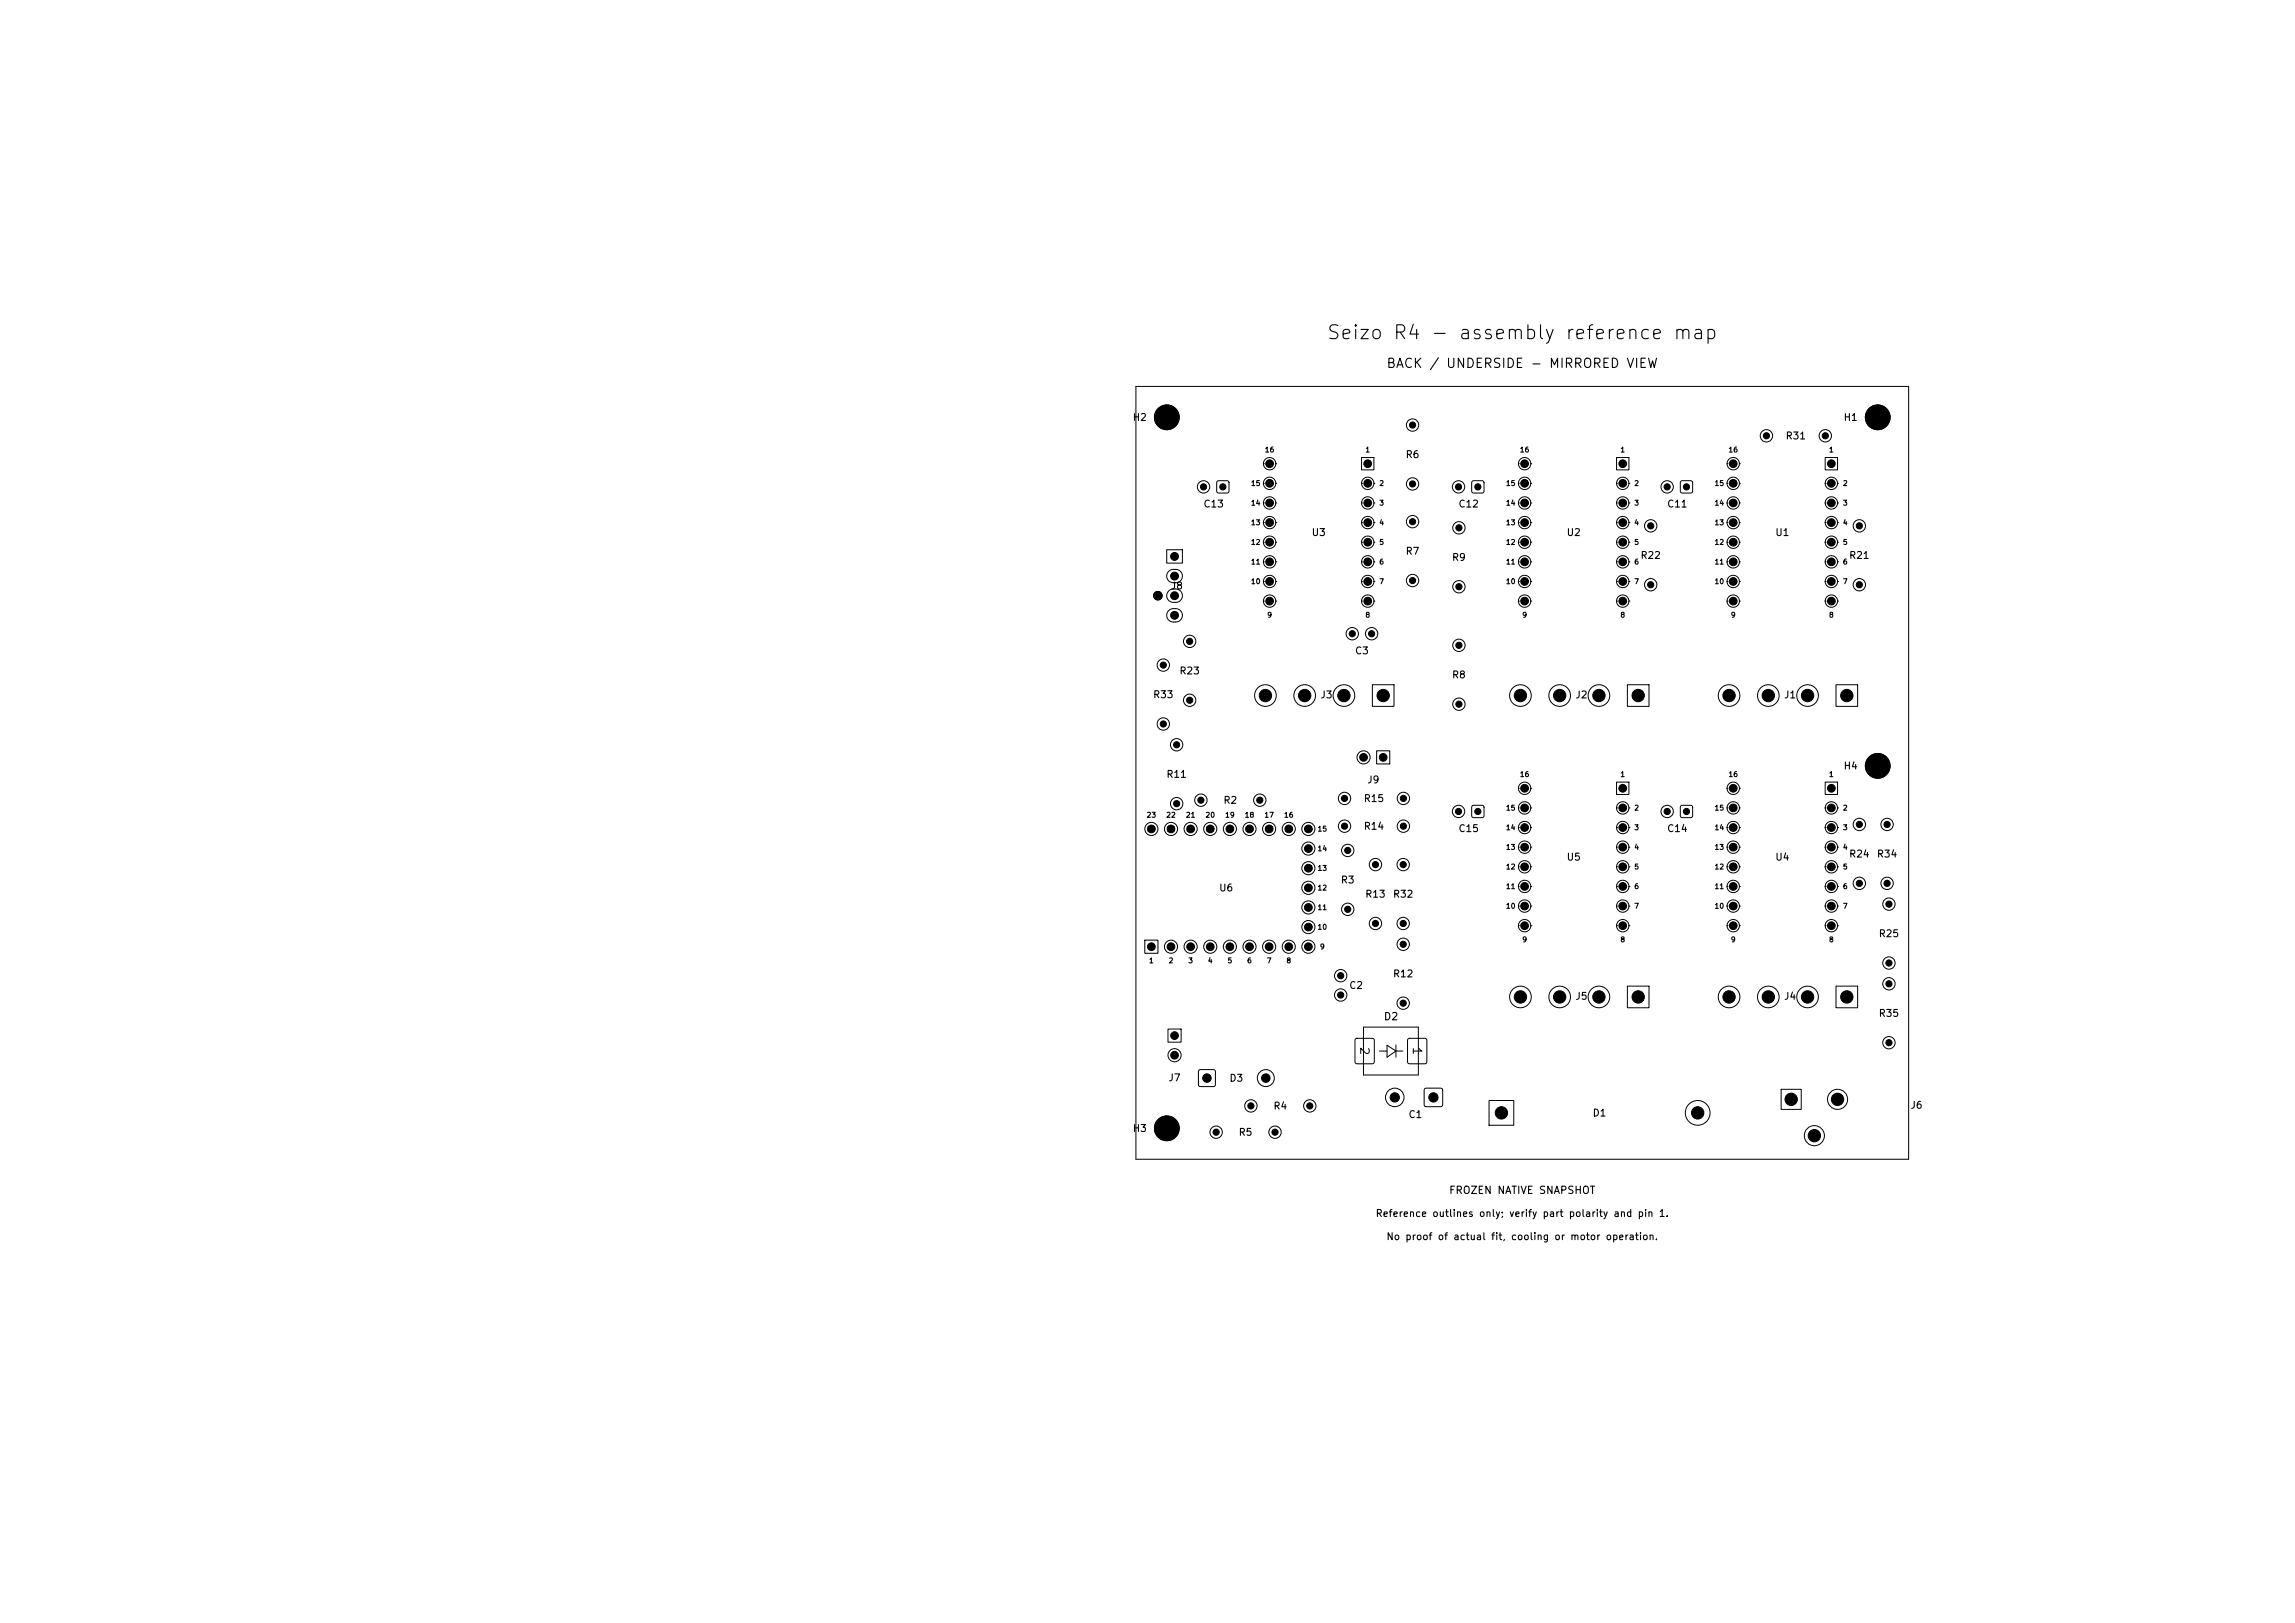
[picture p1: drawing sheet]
<svg xmlns="http://www.w3.org/2000/svg" width="297mm" height="210mm" viewBox="0 0 297 210" stroke-linecap="round" stroke-linejoin="round" font-family="sans-serif">
<defs><g id="words">
<text font-size="1.8" x="171.6" y="44.4">Seizo R4 - assembly reference map</text>
<text font-size="1.2" x="179.3" y="47.9">BACK / UNDERSIDE - MIRRORED VIEW</text>
<g font-size="1.1">
<text x="175.8" y="135.4" transform="rotate(90 175.8 135.4)">2</text>
<text x="182.6" y="135.4" transform="rotate(90 182.6 135.4)">1</text>
<text x="193.7" y="144.8">1</text>
<text x="219.1" y="144.8">2</text>
</g>
<g font-size="1">
<text x="179" y="132.2">D2</text>
<text x="187.5" y="154.7">FROZEN NATIVE SNAPSHOT</text>
</g>
<g font-size=".9">
<text x="146.5" y="54.7">H2</text>
<text x="181.8" y="59.5">R6</text>
<text x="231" y="57.1">R31</text>
<text x="238.5" y="54.7">H1</text>
<text x="155.7" y="65.9">C13</text>
<text x="188.7" y="65.9">C12</text>
<text x="215.7" y="65.9">C11</text>
<text x="169.7" y="69.6">U3</text>
<text x="181.8" y="72">R7</text>
<text x="202.7" y="69.6">U2</text>
<text x="229.7" y="69.6">U1</text>
<text x="151.4" y="76.5">J8</text>
<text x="187.8" y="72.8">R9</text>
<text x="212.2" y="72.5">R22</text>
<text x="239.2" y="72.5">R21</text>
<text x="152.6" y="87.5">R23</text>
<text x="175.3" y="84.9">C3</text>
<text x="187.8" y="88">R8</text>
<text x="149.2" y="90.6">R33</text>
<text x="163.2" y="90.7">4</text>
<text x="168.3" y="90.7">3</text>
<text x="170.8" y="90.6">J3</text>
<text x="173.4" y="90.7">2</text>
<text x="178.5" y="90.7">1</text>
<text x="196.2" y="90.7">4</text>
<text x="201.3" y="90.7">3</text>
<text x="203.8" y="90.6">J2</text>
<text x="206.4" y="90.7">2</text>
<text x="211.5" y="90.7">1</text>
<text x="223.2" y="90.7">4</text>
<text x="228.3" y="90.7">3</text>
<text x="230.8" y="90.6">J1</text>
<text x="233.4" y="90.7">2</text>
<text x="238.5" y="90.7">1</text>
<text x="150.9" y="100.9">R11</text>
<text x="176.9" y="101.6">J9</text>
<text x="238.5" y="99.8">H4</text>
<text x="158.3" y="104.2">R2</text>
<text x="176.4" y="104">R15</text>
<text x="176.4" y="107.6">R14</text>
<text x="188.7" y="107.9">C15</text>
<text x="215.7" y="107.9">C14</text>
<text x="202.7" y="111.6">U5</text>
<text x="229.7" y="111.6">U4</text>
<text x="239.2" y="111.2">R24</text>
<text x="242.8" y="111.2">R34</text>
<text x="157.7" y="115.6">U6</text>
<text x="173.4" y="114.5">R3</text>
<text x="176.6" y="116.4">R13</text>
<text x="180.2" y="116.4">R32</text>
<text x="243.1" y="121.5">R25</text>
<text x="174.5" y="128.2">C2</text>
<text x="180.2" y="126.7">R12</text>
<text x="196.2" y="129.7">4</text>
<text x="201.3" y="129.7">3</text>
<text x="203.8" y="129.6">J5</text>
<text x="206.4" y="129.7">2</text>
<text x="211.5" y="129.7">1</text>
<text x="223.2" y="129.7">4</text>
<text x="228.3" y="129.7">3</text>
<text x="230.8" y="129.6">J4</text>
<text x="233.4" y="129.7">2</text>
<text x="238.5" y="129.7">1</text>
<text x="243.1" y="131.8">R35</text>
<text x="151.1" y="140.1">J7</text>
<text x="159" y="140.2">D3</text>
<text x="164.7" y="143.8">R4</text>
<text x="231.3" y="142.9">1</text>
<text x="237.3" y="142.9">2</text>
<text x="247.2" y="143.7">J6</text>
<text x="146.5" y="146.7">H3</text>
<text x="160.2" y="147.2">R5</text>
<text x="182.2" y="144.9">C1</text>
<text x="206" y="144.7">D1</text>
<text x="234.3" y="147.6">3</text>
<text x="177.9" y="157.7">Reference outlines only; verify part polarity and pin 1.</text>
<text x="179.3" y="160.7">No proof of actual fit, cooling or motor operation.</text>
</g>
<g font-size=".8">
<text x="180" y="142.6">2</text>
<text x="185" y="142.6">1</text>
</g>
<g font-size=".7">
<text x="163.6" y="58.7">16</text>
<text x="176.6" y="58.7">1</text>
<text x="196.6" y="58.7">16</text>
<text x="209.6" y="58.7">1</text>
<text x="223.6" y="58.7">16</text>
<text x="236.6" y="58.7">1</text>
<text x="161.8" y="63">15</text>
<text x="161.8" y="65.6">14</text>
<text x="178.4" y="63">2</text>
<text x="178.4" y="65.6">3</text>
<text x="194.8" y="63">15</text>
<text x="194.8" y="65.6">14</text>
<text x="211.4" y="63">2</text>
<text x="211.4" y="65.6">3</text>
<text x="221.8" y="63">15</text>
<text x="221.8" y="65.6">14</text>
<text x="238.4" y="63">2</text>
<text x="238.4" y="65.6">3</text>
<text x="161.8" y="68.1">13</text>
<text x="161.8" y="70.6">12</text>
<text x="178.4" y="68.1">4</text>
<text x="178.4" y="70.6">5</text>
<text x="194.8" y="68.1">13</text>
<text x="194.8" y="70.6">12</text>
<text x="211.4" y="68.1">4</text>
<text x="211.4" y="70.6">5</text>
<text x="221.8" y="68.1">13</text>
<text x="221.8" y="70.6">12</text>
<text x="238.4" y="68.1">4</text>
<text x="238.4" y="70.6">5</text>
<text x="151.6" y="72.5">1</text>
<text x="151.6" y="75.1">2</text>
<text x="151.6" y="77.6">3</text>
<text x="161.8" y="73.2">11</text>
<text x="161.8" y="75.7">10</text>
<text x="178.4" y="73.2">6</text>
<text x="178.4" y="75.7">7</text>
<text x="194.8" y="73.2">11</text>
<text x="194.8" y="75.7">10</text>
<text x="211.4" y="73.2">6</text>
<text x="211.4" y="75.7">7</text>
<text x="221.8" y="73.2">11</text>
<text x="221.8" y="75.7">10</text>
<text x="238.4" y="73.2">6</text>
<text x="238.4" y="75.7">7</text>
<text x="151.6" y="80.1">4</text>
<text x="163.9" y="80.1">9</text>
<text x="176.6" y="80.1">8</text>
<text x="196.9" y="80.1">9</text>
<text x="209.6" y="80.1">8</text>
<text x="223.9" y="80.1">9</text>
<text x="236.6" y="80.1">8</text>
<text x="196.6" y="100.7">16</text>
<text x="209.6" y="100.7">1</text>
<text x="223.6" y="100.7">16</text>
<text x="236.6" y="100.7">1</text>
<text x="148.3" y="105.9">23</text>
<text x="150.9" y="105.9">22</text>
<text x="153.4" y="105.9">21</text>
<text x="155.9" y="105.9">20</text>
<text x="158.5" y="105.9">19</text>
<text x="161" y="105.9">18</text>
<text x="163.6" y="105.9">17</text>
<text x="166.1" y="105.9">16</text>
<text x="170.4" y="107.7">15</text>
<text x="194.8" y="105">15</text>
<text x="194.8" y="107.6">14</text>
<text x="211.4" y="105">2</text>
<text x="211.4" y="107.6">3</text>
<text x="221.8" y="105">15</text>
<text x="221.8" y="107.6">14</text>
<text x="238.4" y="105">2</text>
<text x="238.4" y="107.6">3</text>
<text x="170.4" y="110.3">14</text>
<text x="170.4" y="112.8">13</text>
<text x="194.8" y="110.1">13</text>
<text x="194.8" y="112.6">12</text>
<text x="211.4" y="110.1">4</text>
<text x="211.4" y="112.6">5</text>
<text x="221.8" y="110.1">13</text>
<text x="221.8" y="112.6">12</text>
<text x="238.4" y="110.1">4</text>
<text x="238.4" y="112.6">5</text>
<text x="170.4" y="115.4">12</text>
<text x="170.4" y="117.9">11</text>
<text x="194.8" y="115.2">11</text>
<text x="194.8" y="117.7">10</text>
<text x="211.4" y="115.2">6</text>
<text x="211.4" y="117.7">7</text>
<text x="221.8" y="115.2">11</text>
<text x="221.8" y="117.7">10</text>
<text x="238.4" y="115.2">6</text>
<text x="238.4" y="117.7">7</text>
<text x="148.6" y="124.8">1</text>
<text x="151.2" y="124.8">2</text>
<text x="153.7" y="124.8">3</text>
<text x="156.2" y="124.8">4</text>
<text x="158.8" y="124.8">5</text>
<text x="161.3" y="124.8">6</text>
<text x="163.9" y="124.8">7</text>
<text x="166.4" y="124.8">8</text>
<text x="170.4" y="120.4">10</text>
<text x="170.7" y="123">9</text>
<text x="196.9" y="122.1">9</text>
<text x="209.6" y="122.1">8</text>
<text x="223.9" y="122.1">9</text>
<text x="236.6" y="122.1">8</text>
<text x="155.8" y="140.1">1</text>
<text x="163.4" y="140.1">2</text>
</g>
<g font-size=".6">
<text x="176.1" y="98.4">2</text>
<text x="178.7" y="98.4">1</text>
<text x="148.4" y="107.7">23</text>
<text x="150.9" y="107.7">22</text>
<text x="153.5" y="107.7">21</text>
<text x="156" y="107.7">20</text>
<text x="158.6" y="107.7">19</text>
<text x="161.1" y="107.7">18</text>
<text x="163.6" y="107.7">17</text>
<text x="166.2" y="107.7">16</text>
<text x="168.7" y="107.7">15</text>
<text x="168.7" y="112.8">13</text>
<text x="168.7" y="110.2">14</text>
<text x="168.7" y="117.9">11</text>
<text x="168.7" y="115.3">12</text>
<text x="148.7" y="122.9">1</text>
<text x="151.2" y="122.9">2</text>
<text x="153.8" y="122.9">3</text>
<text x="156.3" y="122.9">4</text>
<text x="158.8" y="122.9">5</text>
<text x="161.4" y="122.9">6</text>
<text x="163.9" y="122.9">7</text>
<text x="166.5" y="122.9">8</text>
<text x="168.7" y="120.4">10</text>
<text x="169" y="122.9">9</text>
<text x="151.7" y="134.4">1</text>
<text x="151.7" y="137">2</text>
</g>
<g font-size=".5">
<text x="182.5" y="55.4">1</text>
<text x="228.3" y="56.8">2</text>
<text x="235.9" y="56.8">1</text>
<text x="155.4" y="63.4">2</text>
<text x="157.9" y="63.4">1</text>
<text x="163.7" y="65.5">14</text>
<text x="163.7" y="62.9">15</text>
<text x="163.7" y="60.4">16</text>
<text x="176.7" y="60.4">1</text>
<text x="176.7" y="62.9">2</text>
<text x="176.7" y="65.5">3</text>
<text x="182.5" y="63">2</text>
<text x="188.4" y="63.4">2</text>
<text x="190.9" y="63.4">1</text>
<text x="196.7" y="65.5">14</text>
<text x="196.7" y="62.9">15</text>
<text x="196.7" y="60.4">16</text>
<text x="209.7" y="60.4">1</text>
<text x="209.7" y="62.9">2</text>
<text x="209.7" y="65.5">3</text>
<text x="215.4" y="63.4">2</text>
<text x="217.9" y="63.4">1</text>
<text x="223.7" y="65.5">14</text>
<text x="223.7" y="62.9">15</text>
<text x="223.7" y="60.4">16</text>
<text x="236.7" y="60.4">1</text>
<text x="236.7" y="62.9">2</text>
<text x="236.7" y="65.5">3</text>
<text x="163.7" y="70.6">12</text>
<text x="163.7" y="68">13</text>
<text x="176.7" y="68">4</text>
<text x="176.7" y="70.6">5</text>
<text x="182.5" y="67.9">1</text>
<text x="188.5" y="68.7">1</text>
<text x="196.7" y="70.6">12</text>
<text x="196.7" y="68">13</text>
<text x="209.7" y="68">4</text>
<text x="209.7" y="70.6">5</text>
<text x="213.3" y="68.4">1</text>
<text x="223.7" y="70.6">12</text>
<text x="223.7" y="68">13</text>
<text x="236.7" y="68">4</text>
<text x="236.7" y="70.6">5</text>
<text x="240.3" y="68.4">1</text>
<text x="163.7" y="75.6">10</text>
<text x="163.7" y="73.1">11</text>
<text x="176.7" y="73.1">6</text>
<text x="176.7" y="75.6">7</text>
<text x="182.5" y="75.5">2</text>
<text x="188.5" y="76.3">2</text>
<text x="196.7" y="75.6">10</text>
<text x="196.7" y="73.1">11</text>
<text x="209.7" y="73.1">6</text>
<text x="209.7" y="75.6">7</text>
<text x="213.3" y="76.1">2</text>
<text x="223.7" y="75.6">10</text>
<text x="223.7" y="73.1">11</text>
<text x="236.7" y="73.1">6</text>
<text x="236.7" y="75.6">7</text>
<text x="240.3" y="76.1">2</text>
<text x="153.6" y="83.4">1</text>
<text x="164" y="78.2">9</text>
<text x="174.7" y="82.4">2</text>
<text x="176.7" y="78.2">8</text>
<text x="177.2" y="82.4">1</text>
<text x="188.5" y="83.9">1</text>
<text x="197" y="78.2">9</text>
<text x="209.7" y="78.2">8</text>
<text x="224" y="78.2">9</text>
<text x="236.7" y="78.2">8</text>
<text x="150.2" y="86.5">1</text>
<text x="150.2" y="94.1">2</text>
<text x="153.6" y="91">2</text>
<text x="188.5" y="91.5">2</text>
<text x="152" y="96.8">1</text>
<text x="152" y="104.4">2</text>
<text x="155.1" y="103.9">2</text>
<text x="162.7" y="103.9">1</text>
<text x="173.7" y="107.3">2</text>
<text x="173.7" y="103.7">2</text>
<text x="181.3" y="107.3">1</text>
<text x="181.3" y="103.7">1</text>
<text x="188.4" y="105.4">2</text>
<text x="190.9" y="105.4">1</text>
<text x="196.7" y="107.5">14</text>
<text x="196.7" y="104.9">15</text>
<text x="196.7" y="102.4">16</text>
<text x="209.7" y="102.4">1</text>
<text x="209.7" y="104.9">2</text>
<text x="209.7" y="107.5">3</text>
<text x="215.4" y="105.4">2</text>
<text x="217.9" y="105.4">1</text>
<text x="223.7" y="107.5">14</text>
<text x="223.7" y="104.9">15</text>
<text x="223.7" y="102.4">16</text>
<text x="236.7" y="102.4">1</text>
<text x="236.7" y="104.9">2</text>
<text x="236.7" y="107.5">3</text>
<text x="240.3" y="107.1">1</text>
<text x="243.9" y="107.1">1</text>
<text x="174.1" y="110.4">1</text>
<text x="177.7" y="112.3">1</text>
<text x="181.3" y="112.3">1</text>
<text x="196.7" y="112.6">12</text>
<text x="196.7" y="110">13</text>
<text x="209.7" y="110">4</text>
<text x="209.7" y="112.6">5</text>
<text x="223.7" y="112.6">12</text>
<text x="223.7" y="110">13</text>
<text x="236.7" y="110">4</text>
<text x="236.7" y="112.6">5</text>
<text x="174.1" y="118.1">2</text>
<text x="177.7" y="119.9">2</text>
<text x="181.3" y="119.9">2</text>
<text x="196.7" y="117.6">10</text>
<text x="196.7" y="115.1">11</text>
<text x="209.7" y="115.1">6</text>
<text x="209.7" y="117.6">7</text>
<text x="223.7" y="117.6">10</text>
<text x="223.7" y="115.1">11</text>
<text x="236.7" y="115.1">6</text>
<text x="236.7" y="117.6">7</text>
<text x="240.3" y="114.7">2</text>
<text x="243.9" y="114.7">2</text>
<text x="244.1" y="117.4">1</text>
<text x="181.3" y="122.6">1</text>
<text x="197" y="120.2">9</text>
<text x="209.7" y="120.2">8</text>
<text x="224" y="120.2">9</text>
<text x="236.7" y="120.2">8</text>
<text x="244.1" y="125">2</text>
<text x="173.2" y="126.7">1</text>
<text x="173.2" y="129.2">2</text>
<text x="181.3" y="130.2">2</text>
<text x="244.1" y="127.7">1</text>
<text x="244.1" y="135.3">2</text>
<text x="161.6" y="143.5">2</text>
<text x="169.2" y="143.5">1</text>
<text x="157.1" y="146.9">2</text>
<text x="164.7" y="146.9">1</text>
</g>
</g></defs>
<g fill="none" stroke="#000" stroke-width=".13">
<path d="M147 50h100v100h-100zM163.5 60a.8 .8 0 0 0 .8 .8 .8 .8 0 0 0 .8-.8M163.5 60a.8 .8 0 0 1 .8-.8 .8 .8 0 0 1 .8 .8M176.2 59.2h1.6v1.6h-1.6zM196.5 60a.8 .8 0 0 0 .8 .8 .8 .8 0 0 0 .8-.8M196.5 60a.8 .8 0 0 1 .8-.8 .8 .8 0 0 1 .8 .8M209.2 59.2h1.6v1.6h-1.6zM223.5 60a.8 .8 0 0 0 .8 .8 .8 .8 0 0 0 .8-.8M223.5 60a.8 .8 0 0 1 .8-.8 .8 .8 0 0 1 .8 .8M236.2 59.2h1.6v1.6h-1.6zM151 71.1h2v1.8h-2zM151.2 73.9l.4-.2h.6a.86 .86 0 0 1 .8 .8 .86 .86 0 0 1-.8 .9h-.3a.86 .86 0 0 1-.8-.5 .86 .86 0 0 1 .1-1z"/>
<path d="M151.2 76.5l.4-.3h.6a.86 .86 0 0 1 .8 .9 .86 .86 0 0 1-.8 .8h-.3a.86 .86 0 0 1-.8-.5 .86 .86 0 0 1 .1-.9zM151.2 79l.4-.2h.6a.86 .86 0 0 1 .8 .8 .86 .86 0 0 1-.8 .9h-.3a.86 .86 0 0 1-.8-.5 .86 .86 0 0 1 .1-1zM157.5 62.3l.2-.1 1.3 .1 .1 .1-.1 1.3-.2 .1-1.3-.1v-.1zM163.5 77.8a.8 .8 0 0 0 .8 .8 .8 .8 0 0 0 .8-.8M163.5 77.8a.8 .8 0 0 1 .8-.8 .8 .8 0 0 1 .8 .8M163.5 75.2a.8 .8 0 0 0 .8 .8 .8 .8 0 0 0 .8-.8M163.5 75.2a.8 .8 0 0 1 .8-.8 .8 .8 0 0 1 .8 .8M163.5 72.7a.8 .8 0 0 0 .8 .8 .8 .8 0 0 0 .8-.8M163.5 72.7a.8 .8 0 0 1 .8-.8 .8 .8 0 0 1 .8 .8M163.5 70.2a.8 .8 0 0 0 .8 .8 .8 .8 0 0 0 .8-.8M163.5 70.2a.8 .8 0 0 1 .8-.8 .8 .8 0 0 1 .8 .8M163.5 67.6a.8 .8 0 0 0 .8 .8 .8 .8 0 0 0 .8-.8"/>
<path d="M163.5 67.6a.8 .8 0 0 1 .8-.8 .8 .8 0 0 1 .8 .8M163.5 65.1a.8 .8 0 0 0 .8 .8 .8 .8 0 0 0 .8-.8M163.5 65.1a.8 .8 0 0 1 .8-.8 .8 .8 0 0 1 .8 .8M163.5 62.5a.8 .8 0 0 0 .8 .8 .8 .8 0 0 0 .8-.8M163.5 62.5a.8 .8 0 0 1 .8-.8 .8 .8 0 0 1 .8 .8M163.5 77.8h.1M163.5 75.2h.1M163.5 72.7h.1M163.5 70.2h.1M163.5 67.6h.1M163.5 65.1h.1M163.5 62.5h.1"/>
<path d="M163.5 60h.1M165.1 77.8h.1M165.1 75.2h.1M165.1 72.7h.1M165.1 70.2h.1M165.1 67.6h.1M165.1 65.1h.1M165.1 62.5h.1M165.1 60h.1M176.2 62.5a.8 .8 0 0 0 .8 .8 .8 .8 0 0 0 .8-.8M176.2 62.5a.8 .8 0 0 1 .8-.8 .8 .8 0 0 1 .8 .8M176.2 65.1a.8 .8 0 0 0 .8 .8 .8 .8 0 0 0 .8-.8"/>
<path d="M176.2 65.1a.8 .8 0 0 1 .8-.8 .8 .8 0 0 1 .8 .8M176.2 67.6a.8 .8 0 0 0 .8 .8 .8 .8 0 0 0 .8-.8M176.2 67.6a.8 .8 0 0 1 .8-.8 .8 .8 0 0 1 .8 .8M176.2 70.2a.8 .8 0 0 0 .8 .8 .8 .8 0 0 0 .8-.8M176.2 70.2a.8 .8 0 0 1 .8-.8 .8 .8 0 0 1 .8 .8M176.2 72.7a.8 .8 0 0 0 .8 .8 .8 .8 0 0 0 .8-.8M176.2 72.7a.8 .8 0 0 1 .8-.8 .8 .8 0 0 1 .8 .8M176.2 75.2a.8 .8 0 0 0 .8 .8 .8 .8 0 0 0 .8-.8M176.2 75.2a.8 .8 0 0 1 .8-.8 .8 .8 0 0 1 .8 .8M176.2 77.8a.8 .8 0 0 0 .8 .8 .8 .8 0 0 0 .8-.8M176.2 77.8a.8 .8 0 0 1 .8-.8 .8 .8 0 0 1 .8 .8M176.2 62.5h.1"/>
<path d="M176.2 65.1h.1M176.2 67.6h.1M176.2 70.2h.1M176.2 72.7h.1M176.2 75.2h.1M176.2 77.8h.1M177.8 62.5h.1M177.8 65.1h.1M177.8 67.6h.1M177.8 70.2h.1M177.8 72.7h.1M177.8 75.2h.1"/>
<path d="M177.8 77.8h.1M190.5 62.3l.2-.1 1.3 .1 .1 .1-.1 1.3-.2 .1-1.3-.1v-.1zM196.5 77.8h.1M196.5 75.2h.1M196.5 72.7h.1M196.5 70.2h.1M196.5 67.6h.1M196.5 65.1h.1M196.5 62.5h.1M196.5 60h.1M196.5 77.8a.8 .8 0 0 0 .8 .8 .8 .8 0 0 0 .8-.8M196.5 77.8a.8 .8 0 0 1 .8-.8 .8 .8 0 0 1 .8 .8"/>
<path d="M196.5 75.2a.8 .8 0 0 0 .8 .8 .8 .8 0 0 0 .8-.8M196.5 75.2a.8 .8 0 0 1 .8-.8 .8 .8 0 0 1 .8 .8M196.5 72.7a.8 .8 0 0 0 .8 .8 .8 .8 0 0 0 .8-.8M196.5 72.7a.8 .8 0 0 1 .8-.8 .8 .8 0 0 1 .8 .8M196.5 70.2a.8 .8 0 0 0 .8 .8 .8 .8 0 0 0 .8-.8M196.5 70.2a.8 .8 0 0 1 .8-.8 .8 .8 0 0 1 .8 .8M196.5 67.6a.8 .8 0 0 0 .8 .8 .8 .8 0 0 0 .8-.8M196.5 67.6a.8 .8 0 0 1 .8-.8 .8 .8 0 0 1 .8 .8M196.5 65.1a.8 .8 0 0 0 .8 .8 .8 .8 0 0 0 .8-.8M196.5 65.1a.8 .8 0 0 1 .8-.8 .8 .8 0 0 1 .8 .8M196.5 62.5a.8 .8 0 0 0 .8 .8 .8 .8 0 0 0 .8-.8M196.5 62.5a.8 .8 0 0 1 .8-.8 .8 .8 0 0 1 .8 .8"/>
<path d="M198.1 77.8h.1M198.1 75.2h.1M198.1 72.7h.1M198.1 70.2h.1M198.1 67.6h.1M198.1 65.1h.1M198.1 62.5h.1M198.1 60h.1M209.2 62.5h.1M209.2 65.1h.1M209.2 67.6h.1M209.2 70.2h.1"/>
<path d="M209.2 72.7h.1M209.2 75.2h.1M209.2 77.8h.1M209.2 62.5a.8 .8 0 0 0 .8 .8 .8 .8 0 0 0 .8-.8M209.2 62.5a.8 .8 0 0 1 .8-.8 .8 .8 0 0 1 .8 .8M209.2 65.1a.8 .8 0 0 0 .8 .8 .8 .8 0 0 0 .8-.8M209.2 65.1a.8 .8 0 0 1 .8-.8 .8 .8 0 0 1 .8 .8M209.2 67.6a.8 .8 0 0 0 .8 .8 .8 .8 0 0 0 .8-.8M209.2 67.6a.8 .8 0 0 1 .8-.8 .8 .8 0 0 1 .8 .8M209.2 70.2a.8 .8 0 0 0 .8 .8 .8 .8 0 0 0 .8-.8M209.2 70.2a.8 .8 0 0 1 .8-.8 .8 .8 0 0 1 .8 .8M209.2 72.7a.8 .8 0 0 0 .8 .8 .8 .8 0 0 0 .8-.8"/>
<path d="M209.2 72.7a.8 .8 0 0 1 .8-.8 .8 .8 0 0 1 .8 .8M209.2 75.2a.8 .8 0 0 0 .8 .8 .8 .8 0 0 0 .8-.8M209.2 75.2a.8 .8 0 0 1 .8-.8 .8 .8 0 0 1 .8 .8M209.2 77.8a.8 .8 0 0 0 .8 .8 .8 .8 0 0 0 .8-.8M209.2 77.8a.8 .8 0 0 1 .8-.8 .8 .8 0 0 1 .8 .8M210.8 62.5h.1M210.8 65.1h.1M210.8 67.6h.1M210.8 70.2h.1M210.8 72.7h.1M210.8 75.2h.1M210.8 77.8h.1"/>
<path d="M217.5 62.3l.2-.1 1.3 .1 .1 .1-.1 1.3-.2 .1-1.3-.1v-.1zM223.5 77.8h.1M223.5 75.2h.1M223.5 72.7h.1M223.5 70.2h.1M223.5 67.6h.1M223.5 65.1h.1M223.5 62.5h.1M223.5 60h.1M223.5 77.8a.8 .8 0 0 0 .8 .8 .8 .8 0 0 0 .8-.8M223.5 77.8a.8 .8 0 0 1 .8-.8 .8 .8 0 0 1 .8 .8M223.5 75.2a.8 .8 0 0 0 .8 .8 .8 .8 0 0 0 .8-.8"/>
<path d="M223.5 75.2a.8 .8 0 0 1 .8-.8 .8 .8 0 0 1 .8 .8M223.5 72.7a.8 .8 0 0 0 .8 .8 .8 .8 0 0 0 .8-.8M223.5 72.7a.8 .8 0 0 1 .8-.8 .8 .8 0 0 1 .8 .8M223.5 70.2a.8 .8 0 0 0 .8 .8 .8 .8 0 0 0 .8-.8M223.5 70.2a.8 .8 0 0 1 .8-.8 .8 .8 0 0 1 .8 .8M223.5 67.6a.8 .8 0 0 0 .8 .8 .8 .8 0 0 0 .8-.8M223.5 67.6a.8 .8 0 0 1 .8-.8 .8 .8 0 0 1 .8 .8M223.5 65.1a.8 .8 0 0 0 .8 .8 .8 .8 0 0 0 .8-.8M223.5 65.1a.8 .8 0 0 1 .8-.8 .8 .8 0 0 1 .8 .8M223.5 62.5a.8 .8 0 0 0 .8 .8 .8 .8 0 0 0 .8-.8M223.5 62.5a.8 .8 0 0 1 .8-.8 .8 .8 0 0 1 .8 .8M225.1 77.8h.1"/>
<path d="M225.1 75.2h.1M225.1 72.7h.1M225.1 70.2h.1M225.1 67.6h.1M225.1 65.1h.1M225.1 62.5h.1M225.1 60h.1M236.2 62.5h.1M236.2 65.1h.1M236.2 67.6h.1M236.2 70.2h.1M236.2 72.7h.1"/>
<path d="M236.2 75.2h.1M236.2 77.8h.1M236.2 62.5a.8 .8 0 0 0 .8 .8 .8 .8 0 0 0 .8-.8M236.2 62.5a.8 .8 0 0 1 .8-.8 .8 .8 0 0 1 .8 .8M236.2 65.1a.8 .8 0 0 0 .8 .8 .8 .8 0 0 0 .8-.8M236.2 65.1a.8 .8 0 0 1 .8-.8 .8 .8 0 0 1 .8 .8M236.2 67.6a.8 .8 0 0 0 .8 .8 .8 .8 0 0 0 .8-.8M236.2 67.6a.8 .8 0 0 1 .8-.8 .8 .8 0 0 1 .8 .8M236.2 70.2a.8 .8 0 0 0 .8 .8 .8 .8 0 0 0 .8-.8M236.2 70.2a.8 .8 0 0 1 .8-.8 .8 .8 0 0 1 .8 .8M236.2 72.7a.8 .8 0 0 0 .8 .8 .8 .8 0 0 0 .8-.8M236.2 72.7a.8 .8 0 0 1 .8-.8 .8 .8 0 0 1 .8 .8"/>
<path d="M236.2 75.2a.8 .8 0 0 0 .8 .8 .8 .8 0 0 0 .8-.8M236.2 75.2a.8 .8 0 0 1 .8-.8 .8 .8 0 0 1 .8 .8M236.2 77.8a.8 .8 0 0 0 .8 .8 .8 .8 0 0 0 .8-.8M236.2 77.8a.8 .8 0 0 1 .8-.8 .8 .8 0 0 1 .8 .8M237.8 62.5h.1M237.8 65.1h.1M237.8 67.6h.1M237.8 70.2h.1M237.8 72.7h.1M237.8 75.2h.1M237.8 77.8h.1M177.6 88.6h2.8v2.8h-2.8z"/>
<path d="M178.2 97.1h1.7v1.7h-1.7zM210.6 88.6h2.8v2.8h-2.8zM237.6 88.6h2.8v2.8h-2.8zM190.5 104.3l.2-.1 1.3 .1 .1 .1-.1 1.3-.2 .1-1.3-.1v-.2zM196.5 119.8h.1M196.5 117.2h.1M196.5 114.7h.1M196.5 112.2h.1M196.5 109.6h.1M196.5 107.1h.1M196.5 104.5h.1M196.5 102h.1"/>
<path d="M196.5 119.8a.8 .8 0 0 0 .8 .8 .8 .8 0 0 0 .8-.8M196.5 119.8a.8 .8 0 0 1 .8-.8 .8 .8 0 0 1 .8 .8M196.5 117.2a.8 .8 0 0 0 .8 .8 .8 .8 0 0 0 .8-.8M196.5 117.2a.8 .8 0 0 1 .8-.8 .8 .8 0 0 1 .8 .8M196.5 114.7a.8 .8 0 0 0 .8 .8 .8 .8 0 0 0 .8-.8M196.5 114.7a.8 .8 0 0 1 .8-.8 .8 .8 0 0 1 .8 .8M196.5 112.2a.8 .8 0 0 0 .8 .8 .8 .8 0 0 0 .8-.8M196.5 112.2a.8 .8 0 0 1 .8-.8 .8 .8 0 0 1 .8 .8M196.5 109.6a.8 .8 0 0 0 .8 .8 .8 .8 0 0 0 .8-.8M196.5 109.6a.8 .8 0 0 1 .8-.8 .8 .8 0 0 1 .8 .8M196.5 107.1a.8 .8 0 0 0 .8 .8 .8 .8 0 0 0 .8-.8M196.5 107.1a.8 .8 0 0 1 .8-.8 .8 .8 0 0 1 .8 .8"/>
<path d="M196.5 104.5a.8 .8 0 0 0 .8 .8 .8 .8 0 0 0 .8-.8M196.5 104.5a.8 .8 0 0 1 .8-.8 .8 .8 0 0 1 .8 .8M196.5 102a.8 .8 0 0 0 .8 .8 .8 .8 0 0 0 .8-.8M196.5 102a.8 .8 0 0 1 .8-.8 .8 .8 0 0 1 .8 .8M198.1 119.8h.1M198.1 117.2h.1M198.1 114.7h.1M198.1 112.2h.1M198.1 109.6h.1M198.1 107.1h.1M198.1 104.5h.1M198.1 102h.1"/>
<path d="M209.2 104.5h.1M209.2 107.1h.1M209.2 109.6h.1M209.2 112.2h.1M209.2 114.7h.1M209.2 117.2h.1M209.2 119.8h.1M209.2 101.2h1.6v1.6h-1.6zM209.2 104.5a.8 .8 0 0 0 .8 .8 .8 .8 0 0 0 .8-.8M209.2 104.5a.8 .8 0 0 1 .8-.8 .8 .8 0 0 1 .8 .8M209.2 107.1a.8 .8 0 0 0 .8 .8 .8 .8 0 0 0 .8-.8M209.2 107.1a.8 .8 0 0 1 .8-.8 .8 .8 0 0 1 .8 .8"/>
<path d="M209.2 109.6a.8 .8 0 0 0 .8 .8 .8 .8 0 0 0 .8-.8M209.2 109.6a.8 .8 0 0 1 .8-.8 .8 .8 0 0 1 .8 .8M209.2 112.2a.8 .8 0 0 0 .8 .8 .8 .8 0 0 0 .8-.8M209.2 112.2a.8 .8 0 0 1 .8-.8 .8 .8 0 0 1 .8 .8M209.2 114.7a.8 .8 0 0 0 .8 .8 .8 .8 0 0 0 .8-.8M209.2 114.7a.8 .8 0 0 1 .8-.8 .8 .8 0 0 1 .8 .8M209.2 117.2a.8 .8 0 0 0 .8 .8 .8 .8 0 0 0 .8-.8M209.2 117.2a.8 .8 0 0 1 .8-.8 .8 .8 0 0 1 .8 .8M209.2 119.8a.8 .8 0 0 0 .8 .8 .8 .8 0 0 0 .8-.8M209.2 119.8a.8 .8 0 0 1 .8-.8 .8 .8 0 0 1 .8 .8M210.8 104.5h.1M210.8 107.1h.1"/>
<path d="M210.8 109.6h.1M210.8 112.2h.1M210.8 114.7h.1M210.8 117.2h.1M210.8 119.8h.1M217.5 104.3l.2-.1 1.3 .1 .1 .1-.1 1.3-.2 .1-1.3-.1v-.2zM223.5 119.8h.1M223.5 117.2h.1M223.5 114.7h.1M223.5 112.2h.1M223.5 109.6h.1M223.5 107.1h.1"/>
<path d="M223.5 104.5h.1M223.5 102h.1M223.5 119.8a.8 .8 0 0 0 .8 .8 .8 .8 0 0 0 .8-.8M223.5 119.8a.8 .8 0 0 1 .8-.8 .8 .8 0 0 1 .8 .8M223.5 117.2a.8 .8 0 0 0 .8 .8 .8 .8 0 0 0 .8-.8M223.5 117.2a.8 .8 0 0 1 .8-.8 .8 .8 0 0 1 .8 .8M223.5 114.7a.8 .8 0 0 0 .8 .8 .8 .8 0 0 0 .8-.8M223.5 114.7a.8 .8 0 0 1 .8-.8 .8 .8 0 0 1 .8 .8M223.5 112.2a.8 .8 0 0 0 .8 .8 .8 .8 0 0 0 .8-.8M223.5 112.2a.8 .8 0 0 1 .8-.8 .8 .8 0 0 1 .8 .8M223.5 109.6a.8 .8 0 0 0 .8 .8 .8 .8 0 0 0 .8-.8M223.5 109.6a.8 .8 0 0 1 .8-.8 .8 .8 0 0 1 .8 .8"/>
<path d="M223.5 107.1a.8 .8 0 0 0 .8 .8 .8 .8 0 0 0 .8-.8M223.5 107.1a.8 .8 0 0 1 .8-.8 .8 .8 0 0 1 .8 .8M223.5 104.5a.8 .8 0 0 0 .8 .8 .8 .8 0 0 0 .8-.8M223.5 104.5a.8 .8 0 0 1 .8-.8 .8 .8 0 0 1 .8 .8M223.5 102a.8 .8 0 0 0 .8 .8 .8 .8 0 0 0 .8-.8M223.5 102a.8 .8 0 0 1 .8-.8 .8 .8 0 0 1 .8 .8M225.1 119.8h.1M225.1 117.2h.1M225.1 114.7h.1M225.1 112.2h.1M225.1 109.6h.1M225.1 107.1h.1"/>
<path d="M225.1 104.5h.1M225.1 102h.1M236.2 104.5h.1M236.2 107.1h.1M236.2 109.6h.1M236.2 112.2h.1M236.2 114.7h.1M236.2 117.2h.1M236.2 119.8h.1M236.2 101.2h1.6v1.6h-1.6zM236.2 104.5a.8 .8 0 0 0 .8 .8 .8 .8 0 0 0 .8-.8M236.2 104.5a.8 .8 0 0 1 .8-.8 .8 .8 0 0 1 .8 .8"/>
<path d="M236.2 107.1a.8 .8 0 0 0 .8 .8 .8 .8 0 0 0 .8-.8M236.2 107.1a.8 .8 0 0 1 .8-.8 .8 .8 0 0 1 .8 .8M236.2 109.6a.8 .8 0 0 0 .8 .8 .8 .8 0 0 0 .8-.8M236.2 109.6a.8 .8 0 0 1 .8-.8 .8 .8 0 0 1 .8 .8M236.2 112.2a.8 .8 0 0 0 .8 .8 .8 .8 0 0 0 .8-.8M236.2 112.2a.8 .8 0 0 1 .8-.8 .8 .8 0 0 1 .8 .8M236.2 114.7a.8 .8 0 0 0 .8 .8 .8 .8 0 0 0 .8-.8M236.2 114.7a.8 .8 0 0 1 .8-.8 .8 .8 0 0 1 .8 .8M236.2 117.2a.8 .8 0 0 0 .8 .8 .8 .8 0 0 0 .8-.8M236.2 117.2a.8 .8 0 0 1 .8-.8 .8 .8 0 0 1 .8 .8M236.2 119.8a.8 .8 0 0 0 .8 .8 .8 .8 0 0 0 .8-.8M236.2 119.8a.8 .8 0 0 1 .8-.8 .8 .8 0 0 1 .8 .8"/>
<path d="M237.8 104.5h.1M237.8 107.1h.1M237.8 109.6h.1M237.8 112.2h.1M237.8 114.7h.1M237.8 117.2h.1M237.8 119.8h.1M148.2 121.7h1.7v1.7h-1.7zM151.2 133.2h1.7v1.7h-1.7zM155.2 138.5l.1-.1h1.7l.2 .1 .1 .1v1.7l-.1 .2-.2 .1h-1.7l-.1-.1-.1-.2v-1.7zM175.4 134.4h.2h2h.2l.1 .2v2.8l-.1 .2h-.2h-2h-.2v-.2v-2.8zM176.5 132.9h7.1v6.2h-7.1z"/>
<path d="M178.5 136h1M179.5 135.2l1.2 .8-1.2 .8zM180.7 136h.9M180.7 135.2v1.6M182.2 134.4h.2h2h.2l.1 .2v2.8l-.1 .2h-.2h-2h-.2v-.2v-2.8zM210.6 127.6h2.8v2.8h-2.8zM237.6 127.6h2.8v2.8h-2.8zM184.4 140.9l.2-.1h1.9l.1 .1 .1 .2v1.8l-.1 .2-.1 .1h-1.9l-.2-.1-.1-.2v-1.8zM192.7 142.4h3.2v3.2h-3.2zM230.5 140.9h2.6v2.6h-2.6z"/>
<circle cx="151" cy="54" r="1.6"/>
<circle cx="182.8" cy="55" r=".8"/>
<circle cx="228.6" cy="56.4" r=".8"/>
<circle cx="236.2" cy="56.4" r=".8"/>
<circle cx="243" cy="54" r="1.6"/>
<circle cx="149.8" cy="77.1" r=".55"/>
<circle cx="155.8" cy="63" r=".8"/>
<circle cx="182.8" cy="62.6" r=".8"/>
<circle cx="182.8" cy="67.5" r=".8"/>
<circle cx="182.8" cy="75.1" r=".8"/>
<circle cx="188.8" cy="63" r=".8"/>
<circle cx="188.8" cy="68.3" r=".8"/>
<circle cx="188.8" cy="75.9" r=".8"/>
<circle cx="213.6" cy="68" r=".8"/>
<circle cx="213.6" cy="75.7" r=".8"/>
<circle cx="215.8" cy="63" r=".8"/>
<circle cx="240.6" cy="68" r=".8"/>
<circle cx="240.6" cy="75.7" r=".8"/>
<circle cx="150.5" cy="86.1" r=".8"/>
<circle cx="150.5" cy="93.7" r=".8"/>
<circle cx="152.3" cy="96.4" r=".8"/>
<circle cx="154" cy="90.6" r=".8"/>
<circle cx="154" cy="83" r=".8"/>
<circle cx="163.8" cy="90" r="1.4"/>
<circle cx="168.8" cy="90" r="1.4"/>
<circle cx="173.9" cy="90" r="1.4"/>
<circle cx="175" cy="82" r=".8"/>
<circle cx="176.5" cy="98" r=".85"/>
<circle cx="177.5" cy="82" r=".8"/>
<circle cx="188.8" cy="83.5" r=".8"/>
<circle cx="188.8" cy="91.1" r=".8"/>
<circle cx="196.8" cy="90" r="1.4"/>
<circle cx="201.8" cy="90" r="1.4"/>
<circle cx="206.9" cy="90" r="1.4"/>
<circle cx="223.8" cy="90" r="1.4"/>
<circle cx="228.8" cy="90" r="1.4"/>
<circle cx="233.9" cy="90" r="1.4"/>
<circle cx="243" cy="99.1" r="1.6"/>
<circle cx="149" cy="107.3" r=".85"/>
<circle cx="151.5" cy="107.3" r=".85"/>
<circle cx="152.3" cy="104" r=".8"/>
<circle cx="154.1" cy="107.3" r=".85"/>
<circle cx="155.4" cy="103.5" r=".8"/>
<circle cx="156.6" cy="107.3" r=".85"/>
<circle cx="159.2" cy="107.3" r=".85"/>
<circle cx="161.7" cy="107.3" r=".85"/>
<circle cx="163" cy="103.5" r=".8"/>
<circle cx="164.2" cy="107.3" r=".85"/>
<circle cx="166.8" cy="107.3" r=".85"/>
<circle cx="169.3" cy="107.3" r=".85"/>
<circle cx="169.3" cy="120" r=".85"/>
<circle cx="169.3" cy="112.3" r=".85"/>
<circle cx="169.3" cy="109.8" r=".85"/>
<circle cx="169.3" cy="117.4" r=".85"/>
<circle cx="169.3" cy="114.9" r=".85"/>
<circle cx="174" cy="103.3" r=".8"/>
<circle cx="174" cy="106.9" r=".8"/>
<circle cx="174.4" cy="110" r=".8"/>
<circle cx="174.4" cy="117.7" r=".8"/>
<circle cx="178" cy="119.5" r=".8"/>
<circle cx="178" cy="111.9" r=".8"/>
<circle cx="181.6" cy="119.5" r=".8"/>
<circle cx="181.6" cy="111.9" r=".8"/>
<circle cx="181.6" cy="103.3" r=".8"/>
<circle cx="181.6" cy="106.9" r=".8"/>
<circle cx="188.8" cy="105" r=".8"/>
<circle cx="215.8" cy="105" r=".8"/>
<circle cx="240.6" cy="114.3" r=".8"/>
<circle cx="240.6" cy="106.7" r=".8"/>
<circle cx="244.2" cy="114.3" r=".8"/>
<circle cx="244.2" cy="106.7" r=".8"/>
<circle cx="244.5" cy="117" r=".8"/>
<circle cx="151.5" cy="122.5" r=".85"/>
<circle cx="152" cy="136.5" r=".85"/>
<circle cx="154.1" cy="122.5" r=".85"/>
<circle cx="156.6" cy="122.5" r=".85"/>
<circle cx="159.2" cy="122.5" r=".85"/>
<circle cx="161.7" cy="122.5" r=".85"/>
<circle cx="163.8" cy="139.5" r="1.1"/>
<circle cx="164.2" cy="122.5" r=".85"/>
<circle cx="166.8" cy="122.5" r=".85"/>
<circle cx="169.3" cy="122.5" r=".85"/>
<circle cx="173.5" cy="126.2" r=".8"/>
<circle cx="173.5" cy="128.7" r=".8"/>
<circle cx="181.6" cy="129.8" r=".8"/>
<circle cx="181.6" cy="122.2" r=".8"/>
<circle cx="196.8" cy="129" r="1.4"/>
<circle cx="201.8" cy="129" r="1.4"/>
<circle cx="206.9" cy="129" r="1.4"/>
<circle cx="223.8" cy="129" r="1.4"/>
<circle cx="228.8" cy="129" r="1.4"/>
<circle cx="233.9" cy="129" r="1.4"/>
<circle cx="244.5" cy="124.6" r=".8"/>
<circle cx="244.5" cy="127.3" r=".8"/>
<circle cx="244.5" cy="134.9" r=".8"/>
<circle cx="151" cy="146" r="1.6"/>
<circle cx="157.4" cy="146.5" r=".8"/>
<circle cx="161.9" cy="143.1" r=".8"/>
<circle cx="165" cy="146.5" r=".8"/>
<circle cx="169.5" cy="143.1" r=".8"/>
<circle cx="180.5" cy="142" r="1.2"/>
<circle cx="219.7" cy="144" r="1.6"/>
<circle cx="234.8" cy="146.9" r="1.3"/>
<circle cx="237.8" cy="142.2" r="1.3"/>
</g>
<g fill="#000" stroke="#000" stroke-width=".13">
<circle cx="151" cy="54" r="1.6"/>
<circle cx="182.8" cy="55" r=".4"/>
<circle cx="228.6" cy="56.4" r=".4"/>
<circle cx="236.2" cy="56.4" r=".4"/>
<circle cx="243" cy="54" r="1.6"/>
<circle cx="149.8" cy="77.1" r=".55"/>
<circle cx="152" cy="72" r=".51"/>
<circle cx="152" cy="79.6" r=".51"/>
<circle cx="152" cy="77.1" r=".51"/>
<circle cx="152" cy="74.5" r=".51"/>
<circle cx="155.8" cy="63" r=".4"/>
<circle cx="158.3" cy="63" r=".4"/>
<circle cx="164.3" cy="67.6" r=".5"/>
<circle cx="164.3" cy="65.1" r=".5"/>
<circle cx="164.3" cy="62.5" r=".5"/>
<circle cx="164.3" cy="72.7" r=".5"/>
<circle cx="164.3" cy="75.2" r=".5"/>
<circle cx="164.3" cy="60" r=".5"/>
<circle cx="164.3" cy="77.8" r=".5"/>
<circle cx="164.3" cy="70.2" r=".5"/>
<circle cx="177" cy="77.8" r=".5"/>
<circle cx="177" cy="75.2" r=".5"/>
<circle cx="177" cy="60" r=".5"/>
<circle cx="177" cy="70.2" r=".5"/>
<circle cx="177" cy="72.7" r=".5"/>
<circle cx="177" cy="62.5" r=".5"/>
<circle cx="177" cy="65.1" r=".5"/>
<circle cx="177" cy="67.6" r=".5"/>
<circle cx="182.8" cy="62.6" r=".4"/>
<circle cx="182.8" cy="75.1" r=".4"/>
<circle cx="182.8" cy="67.5" r=".4"/>
<circle cx="188.8" cy="63" r=".4"/>
<circle cx="188.8" cy="75.9" r=".4"/>
<circle cx="188.8" cy="68.3" r=".4"/>
<circle cx="191.3" cy="63" r=".4"/>
<circle cx="197.3" cy="75.2" r=".5"/>
<circle cx="197.3" cy="72.7" r=".5"/>
<circle cx="197.3" cy="70.2" r=".5"/>
<circle cx="197.3" cy="62.5" r=".5"/>
<circle cx="197.3" cy="67.6" r=".5"/>
<circle cx="197.3" cy="65.1" r=".5"/>
<circle cx="197.3" cy="77.8" r=".5"/>
<circle cx="197.3" cy="60" r=".5"/>
<circle cx="210" cy="70.2" r=".5"/>
<circle cx="210" cy="67.6" r=".5"/>
<circle cx="210" cy="60" r=".5"/>
<circle cx="210" cy="72.7" r=".5"/>
<circle cx="210" cy="75.2" r=".5"/>
<circle cx="210" cy="77.8" r=".5"/>
<circle cx="210" cy="62.5" r=".5"/>
<circle cx="210" cy="65.1" r=".5"/>
<circle cx="213.6" cy="68" r=".4"/>
<circle cx="213.6" cy="75.7" r=".4"/>
<circle cx="215.8" cy="63" r=".4"/>
<circle cx="218.3" cy="63" r=".4"/>
<circle cx="224.3" cy="77.8" r=".5"/>
<circle cx="224.3" cy="72.7" r=".5"/>
<circle cx="224.3" cy="70.2" r=".5"/>
<circle cx="224.3" cy="75.2" r=".5"/>
<circle cx="224.3" cy="60" r=".5"/>
<circle cx="224.3" cy="62.5" r=".5"/>
<circle cx="224.3" cy="67.6" r=".5"/>
<circle cx="224.3" cy="65.1" r=".5"/>
<circle cx="237" cy="62.5" r=".5"/>
<circle cx="237" cy="67.6" r=".5"/>
<circle cx="237" cy="65.1" r=".5"/>
<circle cx="237" cy="70.2" r=".5"/>
<circle cx="237" cy="60" r=".5"/>
<circle cx="237" cy="77.8" r=".5"/>
<circle cx="237" cy="72.7" r=".5"/>
<circle cx="237" cy="75.2" r=".5"/>
<circle cx="240.6" cy="68" r=".4"/>
<circle cx="240.6" cy="75.7" r=".4"/>
<circle cx="150.5" cy="93.7" r=".4"/>
<circle cx="150.5" cy="86.1" r=".4"/>
<circle cx="152.3" cy="96.4" r=".4"/>
<circle cx="154" cy="83" r=".4"/>
<circle cx="154" cy="90.6" r=".4"/>
<circle cx="163.8" cy="90" r=".8"/>
<circle cx="168.8" cy="90" r=".8"/>
<circle cx="173.9" cy="90" r=".8"/>
<circle cx="175" cy="82" r=".4"/>
<circle cx="176.5" cy="98" r=".5"/>
<circle cx="177.5" cy="82" r=".4"/>
<circle cx="179" cy="90" r=".8"/>
<circle cx="179" cy="98" r=".5"/>
<circle cx="188.8" cy="83.5" r=".4"/>
<circle cx="188.8" cy="91.1" r=".4"/>
<circle cx="196.8" cy="90" r=".8"/>
<circle cx="201.8" cy="90" r=".8"/>
<circle cx="206.9" cy="90" r=".8"/>
<circle cx="212" cy="90" r=".8"/>
<circle cx="223.8" cy="90" r=".8"/>
<circle cx="228.8" cy="90" r=".8"/>
<circle cx="233.9" cy="90" r=".8"/>
<circle cx="239" cy="90" r=".8"/>
<circle cx="243" cy="99.1" r="1.6"/>
<circle cx="149" cy="107.3" r=".5"/>
<circle cx="151.5" cy="107.3" r=".5"/>
<circle cx="152.3" cy="104" r=".4"/>
<circle cx="154.1" cy="107.3" r=".5"/>
<circle cx="155.4" cy="103.5" r=".4"/>
<circle cx="156.6" cy="107.3" r=".5"/>
<circle cx="159.2" cy="107.3" r=".5"/>
<circle cx="161.7" cy="107.3" r=".5"/>
<circle cx="163" cy="103.5" r=".4"/>
<circle cx="164.2" cy="107.3" r=".5"/>
<circle cx="166.8" cy="107.3" r=".5"/>
<circle cx="169.3" cy="120" r=".5"/>
<circle cx="169.3" cy="112.3" r=".5"/>
<circle cx="169.3" cy="114.9" r=".5"/>
<circle cx="169.3" cy="109.8" r=".5"/>
<circle cx="169.3" cy="117.4" r=".5"/>
<circle cx="169.3" cy="107.3" r=".5"/>
<circle cx="174" cy="103.3" r=".4"/>
<circle cx="174" cy="106.9" r=".4"/>
<circle cx="174.4" cy="117.7" r=".4"/>
<circle cx="174.4" cy="110" r=".4"/>
<circle cx="178" cy="111.9" r=".4"/>
<circle cx="178" cy="119.5" r=".4"/>
<circle cx="181.6" cy="119.5" r=".4"/>
<circle cx="181.6" cy="111.9" r=".4"/>
<circle cx="181.6" cy="106.9" r=".4"/>
<circle cx="181.6" cy="103.3" r=".4"/>
<circle cx="188.8" cy="105" r=".4"/>
<circle cx="191.3" cy="105" r=".4"/>
<circle cx="197.3" cy="119.8" r=".5"/>
<circle cx="197.3" cy="114.7" r=".5"/>
<circle cx="197.3" cy="112.2" r=".5"/>
<circle cx="197.3" cy="117.2" r=".5"/>
<circle cx="197.3" cy="109.6" r=".5"/>
<circle cx="197.3" cy="107.1" r=".5"/>
<circle cx="197.3" cy="102" r=".5"/>
<circle cx="197.3" cy="104.5" r=".5"/>
<circle cx="210" cy="107.1" r=".5"/>
<circle cx="210" cy="109.6" r=".5"/>
<circle cx="210" cy="102" r=".5"/>
<circle cx="210" cy="104.5" r=".5"/>
<circle cx="210" cy="112.2" r=".5"/>
<circle cx="210" cy="114.7" r=".5"/>
<circle cx="210" cy="119.8" r=".5"/>
<circle cx="210" cy="117.2" r=".5"/>
<circle cx="215.8" cy="105" r=".4"/>
<circle cx="218.3" cy="105" r=".4"/>
<circle cx="224.3" cy="117.2" r=".5"/>
<circle cx="224.3" cy="112.2" r=".5"/>
<circle cx="224.3" cy="109.6" r=".5"/>
<circle cx="224.3" cy="104.5" r=".5"/>
<circle cx="224.3" cy="107.1" r=".5"/>
<circle cx="224.3" cy="102" r=".5"/>
<circle cx="224.3" cy="119.8" r=".5"/>
<circle cx="224.3" cy="114.7" r=".5"/>
<circle cx="237" cy="102" r=".5"/>
<circle cx="237" cy="112.2" r=".5"/>
<circle cx="237" cy="104.5" r=".5"/>
<circle cx="237" cy="107.1" r=".5"/>
<circle cx="237" cy="109.6" r=".5"/>
<circle cx="237" cy="117.2" r=".5"/>
<circle cx="237" cy="119.8" r=".5"/>
<circle cx="237" cy="114.7" r=".5"/>
<circle cx="240.6" cy="106.7" r=".4"/>
<circle cx="240.6" cy="114.3" r=".4"/>
<circle cx="244.2" cy="106.7" r=".4"/>
<circle cx="244.2" cy="114.3" r=".4"/>
<circle cx="244.5" cy="117" r=".4"/>
<circle cx="149" cy="122.5" r=".5"/>
<circle cx="151.5" cy="122.5" r=".5"/>
<circle cx="152" cy="136.5" r=".5"/>
<circle cx="152" cy="134" r=".5"/>
<circle cx="154.1" cy="122.5" r=".5"/>
<circle cx="156.2" cy="139.5" r=".55"/>
<circle cx="156.6" cy="122.5" r=".5"/>
<circle cx="159.2" cy="122.5" r=".5"/>
<circle cx="161.7" cy="122.5" r=".5"/>
<circle cx="163.8" cy="139.5" r=".55"/>
<circle cx="164.2" cy="122.5" r=".5"/>
<circle cx="166.8" cy="122.5" r=".5"/>
<circle cx="169.3" cy="122.5" r=".5"/>
<circle cx="173.5" cy="128.8" r=".4"/>
<circle cx="173.5" cy="126.2" r=".4"/>
<circle cx="181.6" cy="129.8" r=".4"/>
<circle cx="181.6" cy="122.2" r=".4"/>
<circle cx="196.8" cy="129" r=".8"/>
<circle cx="201.8" cy="129" r=".8"/>
<circle cx="206.9" cy="129" r=".8"/>
<circle cx="212" cy="129" r=".8"/>
<circle cx="223.8" cy="129" r=".8"/>
<circle cx="228.8" cy="129" r=".8"/>
<circle cx="233.9" cy="129" r=".8"/>
<circle cx="239" cy="129" r=".8"/>
<circle cx="244.5" cy="124.6" r=".4"/>
<circle cx="244.5" cy="134.9" r=".4"/>
<circle cx="244.5" cy="127.3" r=".4"/>
<circle cx="151" cy="146" r="1.6"/>
<circle cx="157.4" cy="146.5" r=".4"/>
<circle cx="161.9" cy="143.1" r=".4"/>
<circle cx="165" cy="146.5" r=".4"/>
<circle cx="169.5" cy="143.1" r=".4"/>
<circle cx="180.5" cy="142" r=".6"/>
<circle cx="185.5" cy="142" r=".6"/>
<circle cx="194.3" cy="144" r=".8"/>
<circle cx="219.7" cy="144" r=".8"/>
<circle cx="231.8" cy="142.2" r=".8"/>
<circle cx="234.8" cy="146.9" r=".8"/>
<circle cx="237.8" cy="142.2" r=".8"/>
</g>
<use href="#words"/>
</svg>
